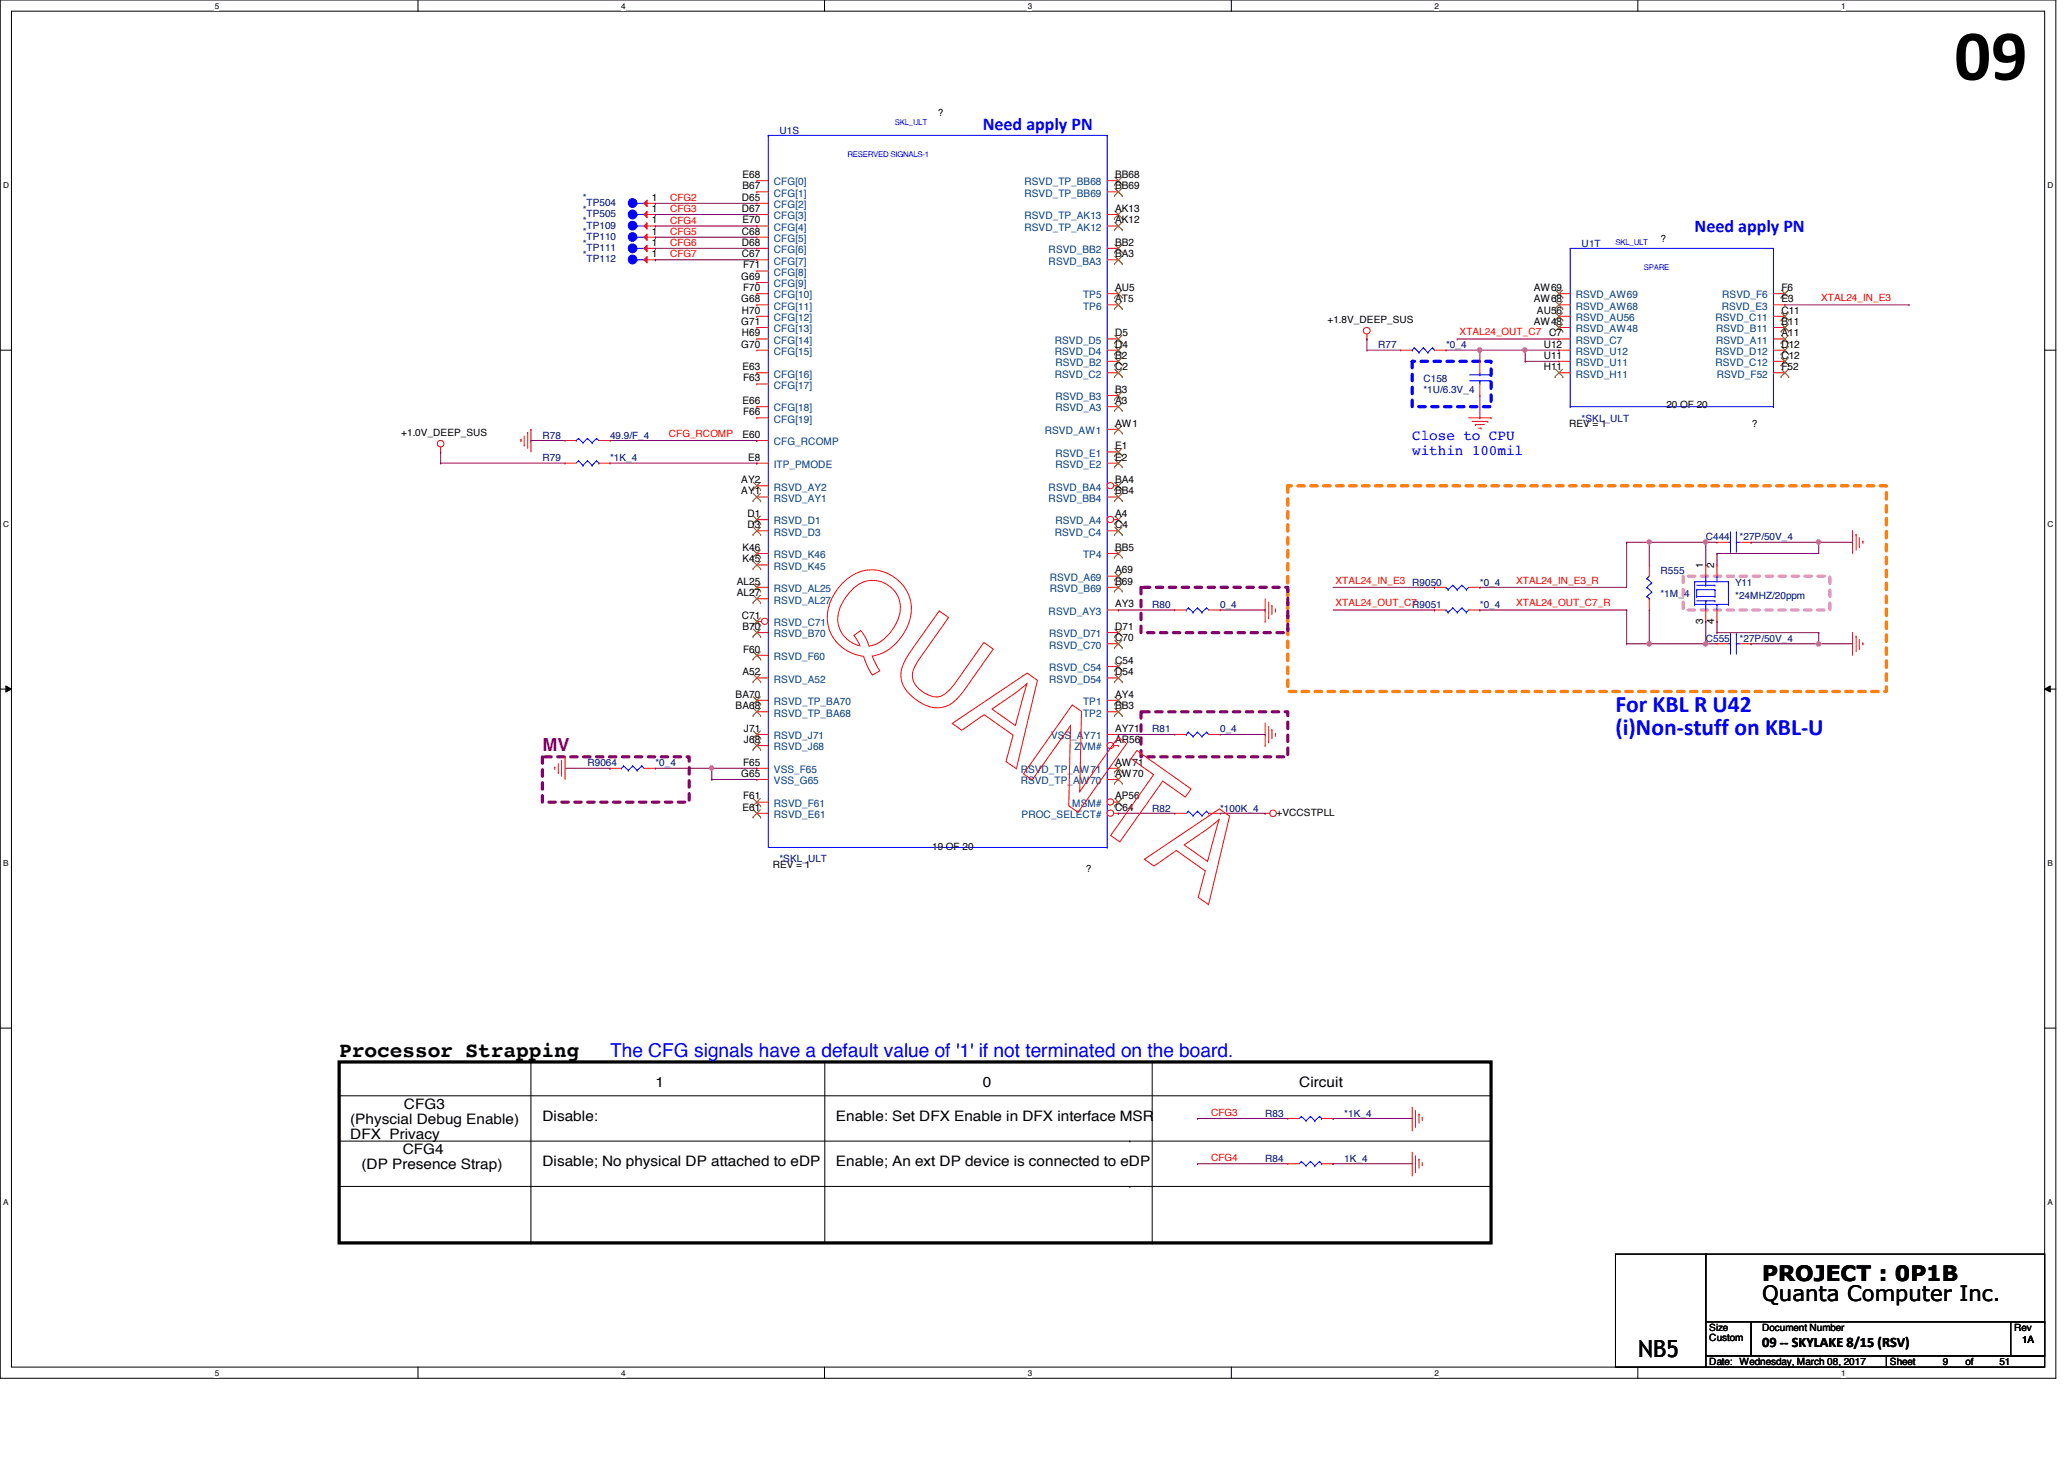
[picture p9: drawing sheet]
<svg xmlns="http://www.w3.org/2000/svg" width="297mm" height="210mm" viewBox="0 0 297 210" stroke-linecap="round" stroke-linejoin="round" font-family="sans-serif">
<defs><g id="words">
<text font-size="10.4" x="281.3" y="11.5">09</text>
<g font-size="3.4" fill="#00f">
<text x="232.5" y="102.4">For KBL R U42</text>
<text x="232.5" y="105.7">(i)Non-stuff on KBL-U</text>
</g>
<text font-size="3.4" x="235.8" y="195.2">NB5</text>
<g font-size="3">
<text x="48.8" y="152.1">Processor Strapping</text>
<text x="253.6" y="184.3">PROJECT : 0P1B</text>
<text x="253.6" y="187.2">Quanta Computer Inc.</text>
</g>
<text font-size="2.8" fill="#00f" x="87.8" y="152">The CFG signals have a default value of '1' if not terminated on the board.</text>
<g font-size="2.6" fill="#00f">
<text x="141.4" y="18.7">Need apply PN</text>
<text x="243.9" y="33.3">Need apply PN</text>
</g>
<text font-size="2.6" fill="#800080" x="78.1" y="108.1">MV</text>
<g font-size="2.1" fill="#00f">
<text x="203.2" y="63.4">Close to CPU</text>
<text x="203.2" y="65.4">within 100mil</text>
</g>
<g font-size="2.1">
<text x="50.4" y="161.7">(Physcial Debug Enable)</text>
<text x="58.1" y="159.6">CFG3</text>
<text x="78.1" y="161.2">Disable:</text>
<text x="94.3" y="156.3">1</text>
<text x="120.3" y="161.2">Enable: Set DFX Enable in DFX interface MSR</text>
<text x="141.4" y="156.3">0</text>
<text x="187" y="156.3">Circuit</text>
<text x="50.4" y="163.9">DFX Privacy</text>
<text x="58" y="166.1">CFG4</text>
<text x="78.1" y="167.7">Disable; No physical DP attached to eDP</text>
<text x="120.3" y="167.7">Enable; An ext DP device is connected to eDP</text>
<text x="52" y="168.2">(DP Presence Strap)</text>
<text x="253.6" y="193.8">09 -- SKYLAKE 8/15 (RSV)</text>
</g>
<g font-size="1.5">
<text x="93.8" y="28.9">1</text>
<text x="106.8" y="28.9">D65</text>
<text x="106.8" y="25.6">E68</text>
<text x="106.8" y="27.2">B67</text>
<text x="160.5" y="25.6">BB68</text>
<text x="160.5" y="27.2">BB69</text>
<text x="93.8" y="30.5">1</text>
<text x="93.8" y="32.1">1</text>
<text x="93.8" y="35.3">1</text>
<text x="93.8" y="33.7">1</text>
<text x="106.8" y="30.5">D67</text>
<text x="106.8" y="33.7">C68</text>
<text x="106.8" y="35.3">D68</text>
<text x="106.8" y="32.1">E70</text>
<text x="160.5" y="35.3">BB2</text>
<text x="160.5" y="30.5">AK13</text>
<text x="160.5" y="32.1">AK12</text>
<text x="93.8" y="37">1</text>
<text x="106.7" y="40.3">G69</text>
<text x="106.8" y="37">C67</text>
<text x="106.9" y="41.9">F70</text>
<text x="106.9" y="38.6">F71</text>
<text x="160.5" y="37">BA3</text>
<text x="160.5" y="41.9">AU5</text>
<text x="220.7" y="41.9">AW69</text>
<text x="256.4" y="41.9">F6</text>
<text x="106.7" y="43.5">G68</text>
<text x="106.7" y="46.7">G71</text>
<text x="106.8" y="45.1">H70</text>
<text x="160.5" y="43.5">AT5</text>
<text x="220.7" y="43.5">AW68</text>
<text x="220.7" y="46.7">AW48</text>
<text x="221.2" y="45.1">AU56</text>
<text x="256.4" y="43.5">E3</text>
<text x="256.4" y="45.1">C11</text>
<text x="256.4" y="46.7">B11</text>
<text x="106.7" y="50">G70</text>
<text x="106.8" y="48.4">H69</text>
<text x="106.8" y="53.3">E63</text>
<text x="160.5" y="48.4">D5</text>
<text x="160.5" y="50">D4</text>
<text x="160.5" y="51.6">B2</text>
<text x="160.5" y="53.3">C2</text>
<text x="222.2" y="50">U12</text>
<text x="222.2" y="51.6">U11</text>
<text x="222.2" y="53.3">H11</text>
<text x="223" y="48.4">C7</text>
<text x="256.4" y="48.4">A11</text>
<text x="256.4" y="50">D12</text>
<text x="256.4" y="51.6">C12</text>
<text x="256.4" y="53.3">F52</text>
<text x="106.8" y="58.1">E66</text>
<text x="106.9" y="54.9">F63</text>
<text x="106.9" y="59.7">F66</text>
<text x="160.5" y="56.5">B3</text>
<text x="160.5" y="58.1">A3</text>
<text x="106.8" y="63">E60</text>
<text x="160.5" y="64.6">E1</text>
<text x="160.5" y="61.4">AW1</text>
<text x="106.7" y="69.5">AY2</text>
<text x="106.7" y="71.1">AY1</text>
<text x="107.7" y="66.3">E8</text>
<text x="160.5" y="69.5">BA4</text>
<text x="160.5" y="71.1">BB4</text>
<text x="160.5" y="66.3">E2</text>
<text x="107.6" y="74.4">D1</text>
<text x="107.6" y="76">D3</text>
<text x="160.5" y="74.4">A4</text>
<text x="160.5" y="76">C4</text>
<text x="106.8" y="79.2">K46</text>
<text x="106.8" y="80.9">K45</text>
<text x="160.5" y="82.5">A69</text>
<text x="160.5" y="79.2">BB5</text>
<text x="245.1" y="81.7" transform="rotate(-90 245.1 81.7)">1</text>
<text x="246.7" y="81.7" transform="rotate(-90 246.7 81.7)">2</text>
<text x="106" y="84.1">AL25</text>
<text x="106" y="85.8">AL27</text>
<text x="106.8" y="89">C71</text>
<text x="160.5" y="84.1">B69</text>
<text x="160.5" y="87.4">AY3</text>
<text x="245.1" y="89.7" transform="rotate(-90 245.1 89.7)">3</text>
<text x="246.7" y="89.7" transform="rotate(-90 246.7 89.7)">4</text>
<text x="106.8" y="90.6">B70</text>
<text x="106.9" y="93.9">F60</text>
<text x="160.5" y="90.6">D71</text>
<text x="160.5" y="92.2">C70</text>
<text x="160.5" y="95.5">C54</text>
<text x="105.9" y="100.4">BA70</text>
<text x="106.8" y="97.2">A52</text>
<text x="160.5" y="97.2">D54</text>
<text x="160.5" y="100.4">AY4</text>
<text x="105.9" y="102">BA68</text>
<text x="107.1" y="105.3">J71</text>
<text x="107.1" y="106.9">J68</text>
<text x="160.5" y="105.3">AY71</text>
<text x="160.5" y="102">BB3</text>
<text x="160.5" y="106.9">AR56</text>
<text x="106.7" y="111.8">G65</text>
<text x="106.9" y="110.2">F65</text>
<text x="160.5" y="110.2">AW71</text>
<text x="160.5" y="111.8">AW70</text>
<text x="106.8" y="116.6">E61</text>
<text x="106.9" y="115">F61</text>
<text x="160.5" y="115">AP56</text>
<text x="160.5" y="116.6">C64</text>
</g>
<g font-size="1.5" fill="#004080">
<text x="111.4" y="26.7">CFG[0]</text>
<text x="111.4" y="28.3">CFG[1]</text>
<text x="111.4" y="29.9">CFG[2]</text>
<text x="147.4" y="26.7">RSVD_TP_BB68</text>
<text x="147.4" y="28.3">RSVD_TP_BB69</text>
<text x="111.4" y="31.5">CFG[3]</text>
<text x="111.4" y="33.2">CFG[4]</text>
<text x="111.4" y="34.8">CFG[5]</text>
<text x="147.4" y="31.5">RSVD_TP_AK13</text>
<text x="147.4" y="33.2">RSVD_TP_AK12</text>
<text x="111.4" y="36.4">CFG[6]</text>
<text x="111.4" y="38.1">CFG[7]</text>
<text x="111.4" y="39.7">CFG[8]</text>
<text x="111.4" y="41.3">CFG[9]</text>
<text x="150.9" y="36.4">RSVD_BB2</text>
<text x="150.9" y="38.1">RSVD_BA3</text>
<text x="111.4" y="42.9">CFG[10]</text>
<text x="111.4" y="44.5">CFG[11]</text>
<text x="111.4" y="46.2">CFG[12]</text>
<text x="111.4" y="47.8">CFG[13]</text>
<text x="155.9" y="42.9">TP5</text>
<text x="155.9" y="44.5">TP6</text>
<text x="226.8" y="42.9">RSVD_AW69</text>
<text x="226.8" y="44.5">RSVD_AW68</text>
<text x="226.8" y="46.2">RSVD_AU56</text>
<text x="226.8" y="47.8">RSVD_AW48</text>
<text x="246.9" y="46.2">RSVD_C11</text>
<text x="247" y="47.8">RSVD_B11</text>
<text x="247.8" y="44.5">RSVD_E3</text>
<text x="247.9" y="42.9">RSVD_F6</text>
<text x="111.4" y="49.4">CFG[14]</text>
<text x="111.4" y="51.1">CFG[15]</text>
<text x="151.8" y="49.4">RSVD_D5</text>
<text x="151.8" y="51.1">RSVD_D4</text>
<text x="151.9" y="52.7">RSVD_B2</text>
<text x="226.8" y="49.4">RSVD_C7</text>
<text x="226.8" y="51.1">RSVD_U12</text>
<text x="226.8" y="52.7">RSVD_U11</text>
<text x="246.9" y="51.1">RSVD_D12</text>
<text x="246.9" y="52.7">RSVD_C12</text>
<text x="247" y="49.4">RSVD_A11</text>
<text x="111.4" y="54.3">CFG[16]</text>
<text x="111.4" y="59.2">CFG[18]</text>
<text x="111.4" y="55.9">CFG[17]</text>
<text x="151.8" y="54.3">RSVD_C2</text>
<text x="151.9" y="57.6">RSVD_B3</text>
<text x="151.9" y="59.2">RSVD_A3</text>
<text x="226.8" y="54.3">RSVD_H11</text>
<text x="247.1" y="54.3">RSVD_F52</text>
<text x="111.4" y="64.1">CFG_RCOMP</text>
<text x="111.4" y="60.8">CFG[19]</text>
<text x="150.4" y="62.4">RSVD_AW1</text>
<text x="151.9" y="65.7">RSVD_E1</text>
<text x="111.4" y="67.3">ITP_PMODE</text>
<text x="111.4" y="70.6">RSVD_AY2</text>
<text x="150.9" y="70.6">RSVD_BA4</text>
<text x="151.9" y="67.3">RSVD_E2</text>
<text x="111.4" y="72.2">RSVD_AY1</text>
<text x="111.4" y="75.4">RSVD_D1</text>
<text x="111.4" y="77">RSVD_D3</text>
<text x="150.9" y="72.2">RSVD_BB4</text>
<text x="151.8" y="77">RSVD_C4</text>
<text x="151.9" y="75.4">RSVD_A4</text>
<text x="111.4" y="80.3">RSVD_K46</text>
<text x="111.4" y="82">RSVD_K45</text>
<text x="151.1" y="83.6">RSVD_A69</text>
<text x="155.9" y="80.3">TP4</text>
<text x="111.4" y="85.2">RSVD_AL25</text>
<text x="111.4" y="86.8">RSVD_AL27</text>
<text x="150.9" y="88.4">RSVD_AY3</text>
<text x="151.1" y="85.2">RSVD_B69</text>
<text x="111.4" y="90.1">RSVD_C71</text>
<text x="111.4" y="91.7">RSVD_B70</text>
<text x="111.4" y="95">RSVD_F60</text>
<text x="151" y="91.7">RSVD_D71</text>
<text x="151" y="93.3">RSVD_C70</text>
<text x="111.4" y="101.4">RSVD_TP_BA70</text>
<text x="111.4" y="98.2">RSVD_A52</text>
<text x="151" y="96.6">RSVD_C54</text>
<text x="151" y="98.2">RSVD_D54</text>
<text x="155.9" y="101.4">TP1</text>
<text x="111.4" y="103.1">RSVD_TP_BA68</text>
<text x="111.4" y="106.3">RSVD_J71</text>
<text x="111.4" y="107.9">RSVD_J68</text>
<text x="151.3" y="106.3">VSS_AY71</text>
<text x="154.6" y="107.9">ZVM#</text>
<text x="155.9" y="103.1">TP2</text>
<text x="111.4" y="111.2">VSS_F65</text>
<text x="111.4" y="112.8">VSS_G65</text>
<text x="146.9" y="111.2">RSVD_TP_AW71</text>
<text x="146.9" y="112.8">RSVD_TP_AW70</text>
<text x="111.4" y="116.1">RSVD_F61</text>
<text x="111.4" y="117.7">RSVD_E61</text>
<text x="147" y="117.7">PROC_SELECT#</text>
<text x="154.3" y="116.1">MSM#</text>
</g>
<g font-size="1.4">
<text x="135" y="16.6">?</text>
<text x="239" y="34.8">?</text>
<text x="191" y="46.5">+1.8V_DEEP_SUS</text>
<text x="239.8" y="58.7">20 OF 20</text>
<text x="57.7" y="62.8">+1.0V_DEEP_SUS</text>
<text x="225.8" y="61.5">REV = 1</text>
<text x="252.1" y="61.5">?</text>
<text x="183.7" y="117.4">+VCCSTPLL</text>
<text x="111.2" y="124.9">REV = 1</text>
<text x="134.2" y="122.3">19 OF 20</text>
<text x="156.2" y="125.4">?</text>
<text x="246" y="191.5">Size</text>
<text x="253.6" y="191.5">Document Number</text>
<text x="289.9" y="191.5">Rev</text>
<text x="246" y="196.4">Date: Wednesday, March 08, 2017</text>
<text x="246" y="193">Custom</text>
<text x="272" y="196.4">Sheet</text>
<text x="279.6" y="196.4">9</text>
<text x="282.9" y="196.4">of</text>
<text x="287.7" y="196.4">51</text>
<text x="291" y="193.2">1A</text>
</g>
<g font-size="1.4" fill="#000080">
<text x="112.2" y="19.2">U1S</text>
<text x="83.9" y="29">*</text>
<text x="84.4" y="29.6">TP504</text>
<text x="83.9" y="30.6">*</text>
<text x="83.9" y="32.2">*</text>
<text x="83.9" y="35.5">*</text>
<text x="83.9" y="33.9">*</text>
<text x="84.4" y="31.2">TP505</text>
<text x="84.4" y="32.9">TP109</text>
<text x="84.4" y="34.5">TP110</text>
<text x="227.6" y="35.5">U1T</text>
<text x="83.9" y="37.1">*</text>
<text x="84.4" y="36.1">TP111</text>
<text x="84.4" y="37.8">TP112</text>
<text x="198.3" y="50.1">R77</text>
<text x="208.1" y="50.1">*0_4</text>
<text x="204.8" y="55">C158</text>
<text x="204.8" y="56.6">*1U/6.3V_4</text>
<text x="78.1" y="63.1">R78</text>
<text x="87.8" y="63.1">49.9/F_4</text>
<text x="227.6" y="60.7">*SKL_ULT</text>
<text x="78.1" y="66.4">R79</text>
<text x="87.8" y="66.4">*1K_4</text>
<text x="245.5" y="77.7">C444</text>
<text x="250.4" y="77.7">*27P/50V_4</text>
<text x="239" y="82.6">R555</text>
<text x="165.8" y="87.5">R80</text>
<text x="175.6" y="87.5">0_4</text>
<text x="203.2" y="87.5">R9051</text>
<text x="213" y="84.2">*0_4</text>
<text x="213" y="87.5">*0_4</text>
<text x="239" y="85.9">*1M_4</text>
<text x="249.7" y="84.2">Y11</text>
<text x="249.7" y="86.2">*24MHZ/20ppm</text>
<text x="245.5" y="92.4">C555</text>
<text x="250.4" y="92.4">*27P/50V_4</text>
<text x="165.8" y="105.4">R81</text>
<text x="175.6" y="105.4">0_4</text>
<text x="84.5" y="110.2">R9064</text>
<text x="94.3" y="110.2">*0_4</text>
<text x="165.8" y="116.8">R82</text>
<text x="175.6" y="116.8">*100K_4</text>
<text x="112.2" y="124.1">*SKL_ULT</text>
<text x="182.1" y="160.7">R83</text>
<text x="193.5" y="160.7">*1K_4</text>
<text x="182.1" y="167.1">R84</text>
<text x="193.5" y="167.1">1K_4</text>
</g>
<g font-size="1.4" fill="#f00">
<text x="96.4" y="28.9">CFG2</text>
<text x="96.4" y="32.2">CFG4</text>
<text x="96.4" y="30.5">CFG3</text>
<text x="96.4" y="35.4">CFG6</text>
<text x="96.4" y="33.8">CFG5</text>
<text x="96.4" y="37">CFG7</text>
<text x="262.1" y="43.3">XTAL24_IN_E3</text>
<text x="210.1" y="48.2">XTAL24_OUT_C7</text>
<text x="96.3" y="62.8">CFG_RCOMP</text>
<text x="192.2" y="83.9">XTAL24_IN_E3 R9050</text>
<text x="218.2" y="83.9">XTAL24_IN_E3_R</text>
<text x="192.2" y="87.2">XTAL24_OUT_C7</text>
<text x="218.2" y="87.2">XTAL24_OUT_C7_R</text>
<text x="174.3" y="160.6">CFG3</text>
<text x="174.3" y="167.1">CFG4</text>
</g>
<g font-size="1.2">
<text x="30.9" y="1.2">5</text>
<text x="89.4" y="1.2">4</text>
<text x="147.9" y="1.2">3</text>
<text x="206.5" y="1.2">2</text>
<text x="265" y="1.2">1</text>
<text x=".5" y="27.1">D</text>
<text x="294.7" y="27.1">D</text>
<text x=".5" y="75.8">C</text>
<text x="294.7" y="75.8">C</text>
<text x=".5" y="124.6">B</text>
<text x="294.7" y="124.6">B</text>
<text x=".5" y="173.4">A</text>
<text x="294.7" y="173.4">A</text>
<text x="30.9" y="197.9">5</text>
<text x="89.4" y="197.9">4</text>
<text x="147.9" y="197.9">3</text>
<text x="206.5" y="197.9">2</text>
<text x="265" y="197.9">1</text>
</g>
<g font-size="1.1" fill="#00f">
<text x="122" y="22.6">RESERVED SIGNALS-1</text>
<text x="128.8" y="18">SKL_ULT</text>
<text x="232.5" y="35.3">SKL_ULT</text>
<text x="236.6" y="38.8">SPARE</text>
</g>
</g></defs>
<path d="M0 0h295.9v198.3h-295.9zM1.6 1.6h292.7v195.1h-292.7z" fill="none" stroke="#000" stroke-width=".14"/>
<g fill="#fff">
<path d="M30.9 .2h.6v1.3h-.6z"/>
<path d="M30.9 196.8h.6v1.4h-.6z"/>
</g>
<path d="M60.2 0v1.6M60.2 196.7v1.6" fill="none" stroke="#000" stroke-width=".14"/>
<g fill="#fff">
<path d="M89.4 .2h.6v1.3h-.6z"/>
<path d="M89.4 196.8h.6v1.4h-.6z"/>
</g>
<path d="M118.7 0v1.6M118.7 196.7v1.6" fill="none" stroke="#000" stroke-width=".14"/>
<g fill="#fff">
<path d="M147.9 .2h.6v1.3h-.6z"/>
<path d="M147.9 196.8h.6v1.4h-.6z"/>
</g>
<path d="M177.2 0v1.6M177.2 196.7v1.6" fill="none" stroke="#000" stroke-width=".14"/>
<g fill="#fff">
<path d="M206.5 .2h.5v1.3h-.5z"/>
<path d="M206.5 196.8h.5v1.4h-.5z"/>
</g>
<path d="M235.7 0v1.6M235.7 196.7v1.6" fill="none" stroke="#000" stroke-width=".14"/>
<g fill="#fff">
<path d="M265 .2h.6v1.3h-.6z"/>
<path d="M265 196.8h.6v1.4h-.6z"/>
<path d="M.5 26h.8v1.3h-.8z"/>
<path d="M294.7 26h.8v1.3h-.8z"/>
<path d="M.5 74.8h.8v1.3h-.8z"/>
<path d="M294.7 74.8h.8v1.3h-.8z"/>
</g>
<path d="M0 50.4h1.6M294.3 50.4h1.6" fill="none" stroke="#000" stroke-width=".14"/>
<g fill="#fff">
<path d="M.5 123.5h.7v1.3h-.7z"/>
<path d="M294.7 123.5h.7v1.3h-.7z"/>
</g>
<path d="M0 99.1h1.6M.8 98.7l.8 .4-.8 .5zM294.3 99.1l.8-.4v.9zM294.3 99.1h1.6" fill="none" stroke="#000" stroke-width=".14"/>
<path d="M.8 98.7l.8 .4-.8 .5zM294.3 99.1l.8-.4v.9z" fill="#000"/>
<g fill="#fff">
<path d="M.5 172.3h.7v1.3h-.7z"/>
<path d="M294.7 172.3h.7v1.3h-.7z"/>
</g>
<g fill="none" stroke="#000" stroke-width=".14">
<path d="M0 147.9h1.6M48.8 157.6h165.8M76.4 152.8v26M118.7 152.8v26M165.8 152.8v26M214.6 157.6h.1M294.3 147.9h1.6M48.8 164.2h165.8M48.8 170.7h165.8M76.4 178.8h.1M118.7 178.8h.1M162.6 164.2h.1"/>
<path d="M162.6 170.7h.1M165.8 178.8h.1M214.6 164.2h.1M214.6 170.7h.1M232.5 180.4h13v16.3h-13zM245.5 180.4h48.8v9.8h-48.8zM245.5 190.2h6.5v4.9h-6.5zM245.5 195.1h26v1.6h-26zM252 190.2h42.3v4.9h-42.3zM271.5 195.1h22.8v1.6h-22.8zM289.4 190.2h4.9v4.9h-4.9z"/>
</g>
<path d="M48.8 152.8h165.8v26h-165.8z" fill="none" stroke="#000" stroke-width=".47"/>
<path d="M203.2 52h11.4v6.5h-11.4z" fill="none" stroke="#00f" stroke-width=".47" stroke-dasharray=".9 .9"/>
<path d="M242.2 82.9h21.2v4.9h-21.2z" fill="none" stroke="#ff80c0" stroke-width=".47" stroke-dasharray=".9 .9"/>
<path d="M185.3 69.9h86.2v29.6h-86.2z" fill="none" stroke="#ff8000" stroke-width=".47" stroke-dasharray=".9 .9"/>
<path d="M164.2 84.5h21.1v6.5h-21.1zM78.1 108.9h21.1v6.5h-21.1zM164.2 102.4h21.1v6.5h-21.1z" fill="none" stroke="#800080" stroke-width=".47" stroke-dasharray=".9 .9"/>
<g fill="none" stroke="#f00" stroke-width=".14">
<path d="M196.7 48.8h.1M196.7 48.1v.7M63.4 65h.1M63.4 64.3v.7M75 63.2h.1M75 63.2v.3M75.4 64.1h.1M75.4 62.7v1.4M75.9 62.2h.1M75.9 62.2v2.3M76.4 61.8h.1M76.4 61.8v3.2"/>
<path d="M211.4 60.1h3.2M211.8 60.6h2.3M212.3 61.1h.1M212.3 61.1h1.3M212.8 61.6h.3M213.1 61.6h.1M214.1 60.6h.1M214.6 60.1h.1M266.6 76.4h.1M266.6 76.4v3.2M267.1 76.9h.1M267.1 76.9v2.3"/>
<path d="M267.6 78.7h.1M267.6 77.3v1.4M268.1 77.9h.1M268.1 77.9v.3M182.1 89.4h.1M182.1 86.1v3.3M182.6 88.9h.1M182.6 86.6v2.3M183 87.1h.1M183 87.1v1.3M183.6 87.9h.1M183.6 87.6v.3"/>
<path d="M266.6 91h.1M266.6 91v3.3M267.1 91.5h.1M267.1 91.5v2.3M267.6 93.3h.1M267.6 92v1.3M268.1 92.5h.1M268.1 92.5v.3M79.8 110.4h.1M79.8 110.4v.3M80.3 111.2h.1M80.3 109.9v1.3"/>
<path d="M80.8 109.4h.1M80.8 109.4v2.3M81.3 108.9h.1M81.3 108.9v3.2M182.1 107.3h.1M182.1 117h.1M182.1 104v3.3M182.1 117h.6M182.6 106.8h.1M182.6 104.5v2.3M183 105h.1M183 105v1.3"/>
<path d="M183.6 105.8h.1M183.6 105.5v.3M203.2 159.3v3.3M203.7 159.8v2.3M203.2 169h.1M203.2 162.6h.1M203.2 165.8v3.2M203.7 168.6h.1M203.7 162.1h.1M203.7 166.3v2.3M204.2 166.8h.1M204.2 160.3h.1"/>
<path d="M204.2 160.3v1.3M204.2 166.8v1.3M204.7 167.6h.1M204.7 161.1h.1M204.7 160.7v.4M204.7 167.3v.3"/>
<circle cx="196.7" cy="47.6" r=".48"/>
<circle cx="63.4" cy="63.8" r=".47"/>
<circle cx="183.2" cy="117" r=".47"/>
</g>
<circle cx="91" cy="30.8" r=".63" fill="#00f"/>
<g fill="none" stroke="#00f" stroke-width=".14">
<path d="M91.7 30.9h.1M91.7 30.9h1"/>
<circle cx="91" cy="30.8" r=".63"/>
</g>
<path d="M93.1 30.4v.9l-.4-.4z" fill="#f00"/>
<g fill="none" stroke="#f00" stroke-width=".14">
<path d="M92.7 30.9l.4-.5v.9zM92.7 30.9h1.6M94.3 30.9h.1M224.4 42.2h.1M224.4 43.9h.1M224.4 45.5h.1M224.4 47.1h.1M224.4 48.8h.1M224.4 50.4h.1M224.4 52h.1M224.4 53.6h.1M224.4 42.2h1.6"/>
<path d="M224.4 43.9h1.6M224.4 45.5h1.6M224.4 47.1h1.6M224.4 48.8h1.6M224.4 50.4h1.6M224.4 52h1.6M224.4 53.6h1.6M255.2 42.2h1.7M255.2 43.9h1.7M255.2 45.5h1.7M255.2 47.1h1.7M255.2 48.8h1.7"/>
<path d="M255.2 50.4h1.7M255.2 52h1.7M255.2 53.6h1.7M256.9 42.2h.1M256.9 43.9h.1M256.9 45.5h.1M256.9 47.1h.1M256.9 48.8h.1M256.9 50.4h.1M256.9 52h.1M256.9 53.6h.1M81.3 66.6h.1"/>
<path d="M81.3 66.6h1.6M86.2 66.6h1.6M87.8 66.6h.1M237.4 81.3h.1M237.4 87.8h.1M237.4 81.3v1.6M237.4 86.1v1.7M245.5 81.3h.1M245.5 89.4h.1M245.5 81.3v1.6M245.5 87.8v1.6M247.1 89.4h.1"/>
<path d="M247.1 81.3h.1M247.1 81.3v1.6M247.1 87.8v1.6"/>
</g>
<g fill="none" stroke="#00f" stroke-width=".14">
<path d="M255.2 35.7h.1M255.2 35.7h-29.2v22.8M255.2 35.7v22.8M226 58.5h.1M226 58.5h29.2M255.2 58.5h.1M83.3 66.3h.1M83.3 66.3l-.4 .3M83.3 66.3l.6 .7M83.9 67h.1M84.5 66.3h.1M84.5 66.3l-.6 .7"/>
<path d="M84.5 66.3l.7 .7M85.2 67h.1M85.8 66.3h.1M85.8 66.3l-.6 .7M85.8 66.3l.4 .3M86.2 66.6h.1M237 83.2h.1M237 84.5h.1M237 85.8h.1M237 83.2l.7 .7M237 84.5l.7 .7M237 85.8l.4 .3"/>
<path d="M237.4 86.1h.1M237.4 82.9l-.4 .3M237.7 83.9h.1M237.7 85.2h.1M237.7 83.9l-.7 .6M237.7 85.2l-.7 .6M243.9 87h.1M243.9 83.7h.1M243.9 83.7v3.3M243.9 87h4.8M243.9 83.7h4.8M244.2 85.8h.1"/>
<path d="M244.2 84.8h.1M244.2 84.8v1M244.2 85.8h2.6M244.2 84.8h2.6M244.2 86.4h2.6M244.2 84.2h2.6M245.5 86.4h.1M245.5 84.2h.1M245.5 82.9v1.3M245.5 86.4v1.4M246.8 85.8h.1M246.8 84.8h.1"/>
<path d="M246.8 86.4h.1M246.8 84.2h.1M246.8 84.8v1M247.1 87h.1M247.1 82.9h.1M247.1 82.9v.8M247.1 87v.8M248.7 87h.1M248.7 83.9h.1M248.7 83.7h.1M248.7 83.7v3.3"/>
</g>
<g fill="none" stroke="#804000" stroke-width=".14">
<path d="M223.8 42.8h.1M223.8 44.4h.1M223.8 46.1h.1M223.8 47.7h.1M223.8 54.2h.1M223.9 41.7l1 1.1M223.9 43.3l1 1.1M223.9 45l1 1.1M223.9 46.6l1 1.1M223.9 53.1l1 1.1M224.9 41.7l-1.1 1.1M224.9 43.3l-1.1 1.1"/>
<path d="M224.9 45l-1.1 1.1M224.9 46.6l-1.1 1.1M224.9 53.1l-1.1 1.1M224.9 42.8h.1M224.9 44.4h.1M224.9 46.1h.1M224.9 47.7h.1M224.9 54.2h.1M256.3 42.8h.1M256.3 46.1h.1M256.3 47.7h.1M256.3 49.3h.1"/>
<path d="M256.3 50.9h.1M256.3 52.5h.1M256.3 54.2h.1M256.4 41.7l1 1.1M256.4 45l1 1.1M256.4 46.6l1 1.1M256.4 48.3l1 1M256.4 49.9l1 1M256.4 51.5l1 1M256.4 53.1l1 1.1M257.4 41.7l-1.1 1.1M257.4 45l-1.1 1.1"/>
<path d="M257.4 46.6l-1.1 1.1M257.4 48.3l-1.1 1M257.4 49.9l-1.1 1M257.4 51.5l-1.1 1M257.4 53.1l-1.1 1.1M257.4 42.8h.1M257.4 46.1h.1M257.4 47.7h.1M257.4 49.3h.1M257.4 50.9h.1M257.4 52.5h.1M257.4 54.2h.1"/>
</g>
<circle cx="91" cy="32.5" r=".63" fill="#00f"/>
<g fill="none" stroke="#00f" stroke-width=".14">
<path d="M91.7 32.5h.1M91.7 32.5h1"/>
<circle cx="91" cy="32.5" r=".63"/>
</g>
<path d="M93.1 32v1l-.4-.5z" fill="#f00"/>
<path d="M92.7 32.5l.4-.5v1zM92.7 32.5h1.6M94.3 32.5h.1" fill="none" stroke="#f00" stroke-width=".14"/>
<circle cx="91" cy="35.7" r=".63" fill="#00f"/>
<g fill="none" stroke="#00f" stroke-width=".14">
<path d="M91.7 35.7h.1M91.7 35.7h1"/>
<circle cx="91" cy="35.7" r=".63"/>
</g>
<path d="M93.1 35.3v.9l-.4-.5z" fill="#f00"/>
<g fill="none" stroke="#f00" stroke-width=".14">
<path d="M92.7 35.7l.4-.4v.9zM92.7 35.7h1.6M94.3 35.7h.1M169.1 87.8h.1M169.1 87.8h1.6M173.9 87.8h1.7M175.6 87.8h.1M206.5 84.5h.1M206.5 87.8h.1M206.5 87.8h1.6M206.5 84.5h1.6M211.4 87.8h1.6"/>
<path d="M211.4 84.5h1.6M213 84.5h.1M213 87.8h.1M87.8 110.5h.1M87.8 110.5h1.6M92.7 110.5h1.6M94.3 110.5h.1M185.3 160.9h.1M185.3 160.9h1.7M190.2 160.9h1.7M191.9 160.9h.1"/>
</g>
<g fill="none" stroke="#00f" stroke-width=".14">
<path d="M170.7 87.8h.1M171 87.5h.1M171 87.5l.7 .6M171 87.5l-.3 .3M171.7 88.1h.1M172.3 87.5h.1M172.3 87.5l.7 .6M172.3 87.5l-.6 .6M173 88.1h.1M173.6 87.5h.1M173.6 87.5l.3 .3M173.6 87.5l-.6 .6"/>
<path d="M208.1 84.5h.1M208.1 87.8h.1M208.1 84.5l.3 .3M208.1 87.8l.3 .3M208.4 84.8h.1M208.4 88.1h.1M209.1 84.2h.1M209.1 87.5h.1M209.1 84.2l.6 .6M209.1 84.2l-.7 .6M209.1 87.5l.6 .6M209.1 87.5l-.7 .6"/>
<path d="M209.7 84.8h.1M209.7 88.1h.1M210.4 84.2h.1M210.4 87.5h.1M210.4 84.2l.6 .6M210.4 84.2l-.7 .6M210.4 87.5l.6 .6M210.4 87.5l-.7 .6M211 84.8h.1M211 88.1h.1M211.4 84.5l-.4 .3M211.4 87.8l-.4 .3"/>
<path d="M89.4 110.5h.1M89.7 110.2h.1M89.7 110.2l.7 .6M89.7 110.2l-.3 .3M90.4 110.8h.1M91.1 110.2h.1M91.1 110.2l.6 .6M91.1 110.2l-.7 .6M91.7 110.8h.1M92.4 110.2h.1M92.4 110.2l.3 .3M92.4 110.2l-.7 .6"/>
<path d="M187.3 160.6h.1M187.3 160.6l-.3 .3M187.3 160.6l.7 .6M188 161.2h.1M188.6 160.6h.1M188.6 160.6l-.6 .6M188.6 160.6l.6 .6M189.2 161.2h.1M189.9 160.6h.1M189.9 160.6l-.7 .6M189.9 160.6l.3 .3M190.2 160.9h.1"/>
</g>
<circle cx="91" cy="37.3" r=".63" fill="#00f"/>
<g fill="none" stroke="#00f" stroke-width=".14">
<path d="M91.7 37.4h.1M91.7 37.4h1"/>
<circle cx="91" cy="37.3" r=".63"/>
</g>
<path d="M93.1 36.9v.9l-.4-.4z" fill="#f00"/>
<path d="M92.7 37.4l.4-.5v.9zM92.7 37.4h1.6M94.3 37.4h.1M213 52h.1M213 56.9h.1M213 52v1.6M213 55.2v1.7M169.1 117h.1M169.1 117h1.6M173.9 117h1.7M175.6 117h.1" fill="none" stroke="#f00" stroke-width=".14"/>
<g fill="none" stroke="#00f" stroke-width=".14">
<path d="M110.6 19.5h.1M110.6 19.5v102.4h48.7M110.6 19.5h48.7M159.3 19.5h.1M159.3 19.5v102.4M211.5 54.8h3M211.5 53.9h3M213 53.9h.1M213 54.8h.1M213 53.6v.3M213 54.8v.4M214.5 54.8h.1"/>
<path d="M214.5 53.9h.1M171 116.7h.1M171 116.7l-.3 .3M171 116.7l.7 .6M171.7 117.3h.1M172.3 116.7h.1M172.3 116.7l-.6 .6M172.3 116.7l.7 .6M173 117.3h.1M173.6 116.7h.1M173.6 116.7l-.6 .6M173.6 116.7l.3 .3"/>
<path d="M173.9 117h.1M159.3 121.9h.1"/>
</g>
<circle cx="159.8" cy="69.9" r=".46" fill="#fff"/>
<g fill="none" stroke="#f00" stroke-width=".14">
<path d="M159.3 35.7h1.6M159.3 37.4h1.6M159.3 26h1.6M159.3 27.6h1.6M160.9 35.7h.1M160.9 37.4h.1M160.9 26h.1M160.9 27.6h.1M159.3 71.5h1.6M160.3 69.9h.6M160.9 69.9h.1M160.9 71.5h.1"/>
<path d="M108.9 97.5h.1M108.9 97.5h1.7M159.3 82.9h1.6M159.3 84.5h1.6M159.3 97.5h1.6M159.3 91h1.6M159.3 92.6h1.6M159.3 95.9h1.6M160.9 82.9h.1M160.9 84.5h.1M160.9 91h.1M160.9 92.6h.1"/>
<path d="M160.9 95.9h.1M160.9 97.5h.1M108.9 100.8h.1M108.9 102.4h.1M108.9 105.7h.1M108.9 107.3h.1M108.9 110.5h.1M108.9 112.1h.1M108.9 100.8h1.7M108.9 102.4h1.7M108.9 105.7h1.7M108.9 107.3h1.7"/>
<path d="M108.9 110.5h1.7M108.9 112.1h1.7M159.3 100.8h1.6M159.3 102.4h1.6M159.3 105.7h1.6M159.3 110.5h1.6M159.3 112.1h1.6M160.9 105.7h.1M160.9 110.5h.1M160.9 112.1h.1M160.9 100.8h.1M160.9 102.4h.1"/>
<circle cx="159.8" cy="69.9" r=".46"/>
</g>
<g fill="none" stroke="#804000" stroke-width=".14">
<path d="M160.4 36.3h.1M160.4 37.9h.1M160.4 26.5h.1M160.4 28.2h.1M160.4 35.2l1.1 1.1M160.4 36.9l1.1 1M160.4 25.5l1.1 1M160.4 27.1l1.1 1.1M161.5 35.2l-1.1 1.1M161.5 36.9l-1.1 1M161.5 25.5l-1.1 1M161.5 27.1l-1.1 1.1"/>
<path d="M161.5 36.3h.1M161.5 37.9h.1M161.5 26.5h.1M161.5 28.2h.1M160.4 70.4h.1M160.4 72.1h.1M160.4 69.4l1.1 1M160.4 71l1.1 1.1M161.5 69.4l-1.1 1M161.5 71l-1.1 1.1M161.5 70.4h.1M161.5 72.1h.1"/>
<path d="M108.4 98.1h.1M108.4 97l1.1 1.1M109.4 97l-1 1.1M109.5 98.1h.1M160.4 83.4h.1M160.4 85h.1M160.4 91.6h.1M160.4 93.2h.1M160.4 96.4h.1M160.4 98.1h.1M160.4 82.4l1.1 1M160.4 84l1.1 1"/>
<path d="M160.4 90.5l1.1 1.1M160.4 92.1l1.1 1.1M160.4 95.4l1.1 1M160.4 97l1.1 1.1M161.5 82.4l-1.1 1M161.5 84l-1.1 1M161.5 90.5l-1.1 1.1M161.5 92.1l-1.1 1.1M161.5 95.4l-1.1 1M161.5 97l-1.1 1.1M161.5 83.4h.1M161.5 85h.1"/>
<path d="M161.5 91.6h.1M161.5 93.2h.1M161.5 96.4h.1M161.5 98.1h.1M108.4 101.3h.1M108.4 103h.1M108.4 106.2h.1M108.4 107.8h.1M108.4 100.2l1.1 1.1M108.4 101.9l1.1 1.1M108.4 105.2l1.1 1M108.4 106.8l1.1 1"/>
<path d="M109.4 100.2l-1 1.1M109.4 101.9l-1 1.1M109.4 105.2l-1 1M109.4 106.8l-1 1M109.5 101.3h.1M109.5 103h.1M109.5 106.2h.1M109.5 107.8h.1M160.4 111.1h.1M160.4 112.7h.1M160.4 101.3h.1M160.4 103h.1"/>
<path d="M160.4 110l1.1 1.1M160.4 111.6l1.1 1.1M160.4 100.2l1.1 1.1M160.4 101.9l1.1 1.1M161.5 110l-1.1 1.1M161.5 111.6l-1.1 1.1M161.5 100.2l-1.1 1.1M161.5 101.9l-1.1 1.1M161.5 111.1h.1M161.5 112.7h.1M161.5 101.3h.1M161.5 103h.1"/>
</g>
<circle cx="110.1" cy="89.4" r=".46" fill="#fff"/>
<g fill="none" stroke="#f00" stroke-width=".14">
<path d="M108.9 66.6h.1M108.9 66.6h1.7M159.3 66.6h1.6M159.3 65h1.6M160.9 65h.1M160.9 66.6h.1M108.9 89.4h.1M108.9 91h.1M108.9 94.3h.1M108.9 89.4h.7M108.9 91h1.7M108.9 94.3h1.7"/>
<path d="M108.9 115.4h.1M108.9 117h.1M108.9 115.4h1.7M108.9 117h1.7"/>
<circle cx="110.1" cy="89.4" r=".46"/>
</g>
<g fill="none" stroke="#804000" stroke-width=".14">
<path d="M160.4 65.6h.1M160.4 67.2h.1M160.4 64.5l1.1 1.1M160.4 66.1l1.1 1.1M161.5 64.5l-1.1 1.1M161.5 66.1l-1.1 1.1M161.5 65.6h.1M161.5 67.2h.1M108.4 90h.1M108.4 91.6h.1M108.4 94.8h.1M108.4 88.9l1.1 1.1"/>
<path d="M108.4 90.5l1.1 1.1M108.4 93.8l1.1 1M109.4 88.9l-1 1.1M109.4 90.5l-1 1.1M109.4 93.8l-1 1M109.5 90h.1M109.5 91.6h.1M109.5 94.8h.1M108.4 116h.1M108.4 117.6h.1M108.4 114.9l1.1 1.1M108.4 116.5l1.1 1.1"/>
<path d="M109.4 114.9l-1 1.1M109.4 116.5l-1 1.1M109.5 116h.1M109.5 117.6h.1"/>
</g>
<circle cx="159.8" cy="115.4" r=".46" fill="#fff"/>
<g fill="none" stroke="#f00" stroke-width=".14">
<path d="M108.9 26h.1M108.9 27.6h.1M108.9 29.3h.1M108.9 30.9h.1M108.9 32.5h.1M108.9 34.1h.1M108.9 35.7h.1M108.9 37.4h.1M108.9 39h.1M108.9 26h1.7M108.9 27.6h1.7M108.9 29.3h1.7"/>
<path d="M108.9 30.9h1.7M108.9 32.5h1.7M108.9 34.1h1.7M108.9 35.7h1.7M108.9 37.4h1.7M108.9 39h1.7M159.3 30.9h1.6M159.3 32.5h1.6M160.9 30.9h.1M160.9 32.5h.1M108.9 42.2h.1M108.9 43.9h.1"/>
<path d="M108.9 45.5h.1M108.9 47.1h.1M108.9 48.8h.1M108.9 50.4h.1M108.9 40.6h.1M108.9 53.6h.1M108.9 58.5h.1M108.9 55.2h.1M108.9 42.2h1.7M108.9 43.9h1.7M108.9 45.5h1.7M108.9 47.1h1.7"/>
<path d="M108.9 48.8h1.7M108.9 50.4h1.7M108.9 40.6h1.7M108.9 53.6h1.7M108.9 58.5h1.7M108.9 55.2h1.7M159.3 42.2h1.6M159.3 43.9h1.6M159.3 48.8h1.6M159.3 50.4h1.6M159.3 53.6h1.6M159.3 58.5h1.6"/>
<path d="M159.3 52h1.6M159.3 56.9h1.6M160.9 48.8h.1M160.9 50.4h.1M160.9 52h.1M160.9 53.6h.1M160.9 42.2h.1M160.9 43.9h.1M160.9 56.9h.1M160.9 58.5h.1M108.9 63.4h.1M108.9 60.1h.1"/>
<path d="M108.9 63.4h1.7M108.9 60.1h1.7M159.3 79.6h1.6M160.9 79.6h.1M159.3 87.8h1.6M160.9 87.8h.1M160.3 115.4h.6M160.9 115.4h.1"/>
<circle cx="159.8" cy="115.4" r=".46"/>
</g>
<g fill="none" stroke="#804000" stroke-width=".14">
<path d="M160.4 31.4h.1M160.4 33.1h.1M160.4 30.4l1.1 1M160.4 32l1.1 1.1M161.5 30.4l-1.1 1M161.5 32l-1.1 1.1M161.5 31.4h.1M161.5 33.1h.1M160.4 49.3h.1M160.4 50.9h.1M160.4 52.5h.1M160.4 54.2h.1"/>
<path d="M160.4 42.8h.1M160.4 44.4h.1M160.4 57.4h.1M160.4 59.1h.1M160.4 48.3l1.1 1M160.4 49.9l1.1 1M160.4 51.5l1.1 1M160.4 53.1l1.1 1.1M160.4 41.7l1.1 1.1M160.4 43.3l1.1 1.1M160.4 56.4l1.1 1M160.4 58l1.1 1.1"/>
<path d="M161.5 48.3l-1.1 1M161.5 49.9l-1.1 1M161.5 51.5l-1.1 1M161.5 53.1l-1.1 1.1M161.5 41.7l-1.1 1.1M161.5 43.3l-1.1 1.1M161.5 56.4l-1.1 1M161.5 58l-1.1 1.1M161.5 49.3h.1M161.5 50.9h.1M161.5 52.5h.1M161.5 54.2h.1"/>
<path d="M161.5 42.8h.1M161.5 44.4h.1M161.5 57.4h.1M161.5 59.1h.1M160.4 79.1l1.1 1.1M161.5 79.1l-1.1 1.1M160.4 80.2h.1M161.5 80.2h.1M160.4 116h.1M160.4 114.9l1.1 1.1M161.5 114.9l-1.1 1.1M161.5 116h.1"/>
</g>
<circle cx="159.8" cy="117" r=".46" fill="#fff"/>
<g fill="none" stroke="#f00" stroke-width=".14">
<path d="M108.9 69.9h.1M108.9 71.5h.1M108.9 74.8h.1M108.9 76.4h.1M108.9 79.6h.1M108.9 69.9h1.7M108.9 71.5h1.7M108.9 74.8h1.7M108.9 76.4h1.7M108.9 79.6h1.7M159.3 61.8h1.6M160.9 61.8h.1"/>
<path d="M108.9 84.5h.1M108.9 81.3h.1M108.9 86.1h.1M108.9 84.5h1.7M108.9 81.3h1.7M108.9 86.1h1.7M160.3 117h.6M160.9 117h.1"/>
<circle cx="159.8" cy="117" r=".46"/>
</g>
<g fill="none" stroke="#804000" stroke-width=".14">
<path d="M108.4 70.4h.1M108.4 72.1h.1M108.4 75.3h.1M108.4 76.9h.1M108.4 69.4l1.1 1M108.4 71l1.1 1.1M108.4 74.3l1.1 1M108.4 75.9l1.1 1M108.4 79.1l1.1 1.1M109.4 69.4l-1 1M109.4 71l-1 1.1M109.4 74.3l-1 1"/>
<path d="M109.4 75.9l-1 1M109.4 79.1l-1 1.1M109.5 70.4h.1M109.5 72.1h.1M109.5 75.3h.1M109.5 76.9h.1M160.4 62.3h.1M160.4 61.3l1.1 1M161.5 61.3l-1.1 1M161.5 62.3h.1M108.4 80.2h.1M108.4 85h.1"/>
<path d="M108.4 81.8h.1M108.4 86.7h.1M108.4 84l1.1 1M108.4 80.8l1.1 1M108.4 85.6l1.1 1.1M109.4 84l-1 1M109.4 80.8l-1 1M109.4 85.6l-1 1.1M109.5 80.2h.1M109.5 85h.1M109.5 81.8h.1M109.5 86.7h.1"/>
</g>
<circle cx="159.8" cy="74.7" r=".46" fill="#fff"/>
<g fill="none" stroke="#f00" stroke-width=".14">
<path d="M159.3 76.4h1.6M160.3 74.8h.6M160.9 74.8h.1M160.9 76.4h.1"/>
<circle cx="159.8" cy="74.7" r=".46"/>
</g>
<path d="M160.4 75.3h.1M160.4 76.9h.1M160.4 74.3l1.1 1M160.4 75.9l1.1 1M161.5 74.3l-1.1 1M161.5 75.9l-1.1 1M161.5 75.3h.1M161.5 76.9h.1" fill="none" stroke="#804000" stroke-width=".14"/>
<circle cx="159.8" cy="107.2" r=".46" fill="#fff"/>
<g fill="none" stroke="#f00" stroke-width=".14">
<path d="M201.6 50.4h.1M201.6 50.4h1.6M206.5 50.4h1.6M208.1 50.4h.1M247.1 92.6h.1M247.1 92.6h1.6M250.4 92.6h1.6M252 92.6h.1M160.3 107.3h.6M160.9 107.3h.1M169.1 105.7h.1M169.1 105.7h1.6"/>
<path d="M173.9 105.7h1.7M175.6 105.7h.1M185.3 167.4h.1M185.3 167.4h1.7M190.2 167.4h1.7M191.9 167.4h.1"/>
<circle cx="159.8" cy="107.2" r=".46"/>
</g>
<g fill="none" stroke="#00f" stroke-width=".14">
<path d="M203.2 50.4h.1M203.5 50h.1M203.5 50l.7 .7M203.5 50l-.3 .4M204.2 50.7h.1M204.8 50h.1M204.8 50l.7 .7M204.8 50l-.6 .7M205.5 50.7h.1M206.2 50h.1M206.2 50l.3 .4M206.2 50l-.7 .7"/>
<path d="M248.7 92.6h.3M249 92.6h.1M249 91.2h.1M249 91.2v2.9M249.9 91.2h.1M249.9 92.6h.1M249.9 92.6h.5M249.9 91.2v2.9M170.7 105.7h.1M171 105.3h.1M171 105.3l.7 .7M171 105.3l-.3 .4"/>
<path d="M171.7 106h.1M172.3 105.3h.1M172.3 105.3l.7 .7M172.3 105.3l-.6 .7M173 106h.1M173.6 105.3h.1M173.6 105.3l.3 .4M173.6 105.3l-.6 .7M187.3 167.1h.1M187.3 167.1l-.3 .3M187.3 167.1l.7 .6M188 167.7h.1"/>
<path d="M188.6 167.1h.1M188.6 167.1l-.6 .6M188.6 167.1l.6 .6M189.2 167.7h.1M189.9 167.1h.1M189.9 167.1l-.7 .6M189.9 167.1l.3 .3M190.2 167.4h.1"/>
</g>
<circle cx="91" cy="29.2" r=".63" fill="#00f"/>
<g fill="none" stroke="#00f" stroke-width=".14">
<path d="M91.7 29.3h.1M91.7 29.3h1"/>
<circle cx="91" cy="29.2" r=".63"/>
</g>
<path d="M93.1 28.8v.9l-.4-.4z" fill="#f00"/>
<path d="M92.7 29.3l.4-.5v.9zM92.7 29.3h1.6M94.3 29.3h.1" fill="none" stroke="#f00" stroke-width=".14"/>
<circle cx="91" cy="34.1" r=".62" fill="#00f"/>
<g fill="none" stroke="#00f" stroke-width=".14">
<path d="M91.7 34.1h.1M91.7 34.1h1"/>
<circle cx="91" cy="34.1" r=".62"/>
</g>
<path d="M93.1 33.7v.9l-.4-.5z" fill="#f00"/>
<path d="M92.7 34.1l.4-.4v.9zM92.7 34.1h1.6M94.3 34.1h.1M81.3 63.4h.1M81.3 63.4h1.6M86.2 63.4h1.6M87.8 63.4h.1M247.1 78h.1M247.1 78h1.6M250.4 78h1.6M252 78h.1" fill="none" stroke="#f00" stroke-width=".14"/>
<g fill="none" stroke="#00f" stroke-width=".14">
<path d="M82.9 63.4h.1M83.3 63.1h.1M83.3 63.1l.6 .6M83.3 63.1l-.4 .3M83.9 63.7h.1M84.5 63.1h.1M84.5 63.1l.7 .6M84.5 63.1l-.6 .6M85.2 63.7h.1M85.8 63.1h.1M85.8 63.1l.4 .3M85.8 63.1l-.6 .6"/>
<path d="M248.7 78h.3M249 78h.1M249 76.5h.1M249 76.5v3M249.9 76.5h.1M249.9 78h.1M249.9 78h.5M249.9 76.5v3"/>
</g>
<g fill="none" stroke="#800040" stroke-width=".14">
<path d="M94.3 32.5h.1M94.3 30.9h.1M94.3 32.5h14.6M94.3 30.9h14.6M196.7 50.4h.1M196.7 48.8h.1M196.7 50.4h4.9M196.7 48.8v1.6M208.1 50.4h11.4M213 50.4h.1M213 52h.1M213 50.4v1.6"/>
<path d="M219.5 50.4h.1M63.4 66.6h.1M63.4 65h.1M63.4 66.6h17.9M63.4 65v1.6M76.4 63.4h.1M76.4 63.4h4.9M160.9 87.8h.1M160.9 87.8h8.2M160.9 117h.1M160.9 105.7h.1M160.9 117h8.2"/>
<path d="M160.9 105.7h8.2M172.3 167.4h.1M172.3 160.9h.1M172.3 167.4h13M172.3 160.9h13M191.9 167.4h.1M191.9 160.9h.1M191.9 167.4h11.3M191.9 160.9h11.3"/>
</g>
<circle cx="213" cy="50.4" r=".32" fill="#f0f"/>
<circle cx="213" cy="50.4" r=".32" fill="none" stroke="#f0f" stroke-width=".14"/>
<path d="M213 56.9v3.2M219.5 52h.1M219.5 50.4h.1M219.5 52h4.9M219.5 50.4v1.6M219.5 50.4h4.9M224.4 50.4h.1M213 60.1h.1" fill="none" stroke="#800040" stroke-width=".14"/>
<circle cx="219.4" cy="50.4" r=".31" fill="#f0f"/>
<circle cx="219.4" cy="50.4" r=".31" fill="none" stroke="#f0f" stroke-width=".14"/>
<g fill="none" stroke="#800040" stroke-width=".14">
<path d="M234.1 78h.1M234.1 78h11.4M237.4 78h.1M237.4 78v3.3M247.1 79.6h.1M261.7 78h.1M261.7 78h4.9M261.7 78v1.6h-14.6M234.1 92.6h.1M234.1 92.6h3.3M247.1 91h.1M247.1 91h14.6"/>
<path d="M261.7 91h.1M261.7 92.6h.1M261.7 91v1.6M261.7 92.6h4.9"/>
</g>
<circle cx="245.5" cy="78" r=".31" fill="#f0f"/>
<circle cx="245.5" cy="78" r=".31" fill="none" stroke="#f0f" stroke-width=".14"/>
<circle cx="237.3" cy="78" r=".31" fill="#f0f"/>
<circle cx="237.3" cy="78" r=".31" fill="none" stroke="#f0f" stroke-width=".14"/>
<path d="M234.1 78h.1M234.1 78v6.5M245.5 78h.1M245.5 78h1.6M234.1 87.8h.1M234.1 87.8v4.8M237.4 92.6h.1M237.4 92.6h9.7M245.5 92.6h.1" fill="none" stroke="#800040" stroke-width=".14"/>
<circle cx="245.5" cy="92.6" r=".31" fill="#f0f"/>
<circle cx="245.5" cy="92.6" r=".31" fill="none" stroke="#f0f" stroke-width=".14"/>
<circle cx="237.3" cy="92.6" r=".31" fill="#f0f"/>
<circle cx="237.3" cy="92.6" r=".31" fill="none" stroke="#f0f" stroke-width=".14"/>
<path d="M245.5 78h.1M245.5 78v3.3M252 78h.1M252 78h9.7M237.4 92.6h.1M237.4 87.8v4.8M245.5 89.4h.1M245.5 89.4v3.2" fill="none" stroke="#800040" stroke-width=".14"/>
<circle cx="261.7" cy="78" r=".31" fill="#f0f"/>
<circle cx="261.7" cy="78" r=".31" fill="none" stroke="#f0f" stroke-width=".14"/>
<path d="M247.1 89.4h.1M247.1 89.4v1.6M252 92.6h.1M252 92.6h9.7" fill="none" stroke="#800040" stroke-width=".14"/>
<circle cx="261.7" cy="92.6" r=".31" fill="#f0f"/>
<circle cx="261.7" cy="92.6" r=".31" fill="none" stroke="#f0f" stroke-width=".14"/>
<g fill="none" stroke="#800040" stroke-width=".14">
<path d="M94.3 29.3h.1M94.3 35.7h.1M94.3 37.4h.1M94.3 34.1h.1M94.3 29.3h14.6M94.3 35.7h14.6M94.3 37.4h14.6M94.3 34.1h14.6M209.7 48.8h.1M209.7 48.8h14.7M256.9 43.9h17.8M274.7 43.9h.1"/>
<path d="M87.8 63.4h21.1M87.8 66.6h21.1M108.9 63.4h.1M108.9 66.6h.1M247.1 79.6h.1M247.1 79.6v1.7M175.6 87.8h6.5M182.1 87.8h.1M191.9 87.8h14.6M191.9 84.5h14.6M206.5 84.5h.1M206.5 87.8h.1"/>
<path d="M213 84.5h.1M213 87.8h.1M213 87.8h21.1M213 84.5h21.1M81.3 110.5h6.5M87.8 110.5h.1M94.3 110.5h8.1M102.4 110.5h.1M175.6 105.7h6.5M175.6 117h6.5M182.1 105.7h.1M182.1 117h.1"/>
</g>
<circle cx="102.4" cy="110.5" r=".3" fill="#f0f"/>
<circle cx="102.4" cy="110.5" r=".3" fill="none" stroke="#f0f" stroke-width=".14"/>
<path d="M102.4 112.1h.1M102.4 110.5h.1M102.4 112.1h6.5M102.4 110.5v1.6M102.4 110.5h6.5M108.9 110.5h.1" fill="none" stroke="#800040" stroke-width=".14"/>
<circle cx="213" cy="50.4" r=".32" fill="#f0f"/>
<circle cx="213" cy="50.4" r=".32" fill="none" stroke="#f0f" stroke-width=".14"/>
<circle cx="219.4" cy="50.4" r=".31" fill="#f0f"/>
<circle cx="219.4" cy="50.4" r=".31" fill="none" stroke="#f0f" stroke-width=".14"/>
<circle cx="245.5" cy="78" r=".31" fill="#f0f"/>
<circle cx="245.5" cy="78" r=".31" fill="none" stroke="#f0f" stroke-width=".14"/>
<circle cx="237.3" cy="78" r=".31" fill="#f0f"/>
<circle cx="237.3" cy="78" r=".31" fill="none" stroke="#f0f" stroke-width=".14"/>
<circle cx="245.5" cy="92.6" r=".31" fill="#f0f"/>
<circle cx="245.5" cy="92.6" r=".31" fill="none" stroke="#f0f" stroke-width=".14"/>
<circle cx="237.3" cy="92.6" r=".31" fill="#f0f"/>
<circle cx="237.3" cy="92.6" r=".31" fill="none" stroke="#f0f" stroke-width=".14"/>
<circle cx="261.7" cy="78" r=".31" fill="#f0f"/>
<circle cx="261.7" cy="78" r=".31" fill="none" stroke="#f0f" stroke-width=".14"/>
<circle cx="261.7" cy="92.6" r=".31" fill="#f0f"/>
<circle cx="261.7" cy="92.6" r=".31" fill="none" stroke="#f0f" stroke-width=".14"/>
<circle cx="102.4" cy="110.5" r=".3" fill="#f0f"/>
<circle cx="102.4" cy="110.5" r=".3" fill="none" stroke="#f0f" stroke-width=".14"/>
<path d="M121.2 84a5.7 5.7 0 0 1 7.8-.7 5.7 5.7 0 0 1 1.1 7.7 6.7 6.7 0 0 1-4.6 3.4l1.1 2.1-1.1 .6-.7-1.2-.5-1.5a5.7 5.7 0 0 1-4.2-9zM122.6 84.9a4 4 0 0 1 5.4-.6 4 4 0 0 1 1 5.3 5.8 5.8 0 0 1-4 3.4l-.5-1.4-.6-.9-1 .7 .5 .7 .4 .8a4 4 0 0 1-2.5-6.4zM135.2 87.9l1.3 .9-4.4 6.2a2.92 2.92 0 0 0-.4 3.4 4.2 4.2 0 0 0 3.5 1.8 4.7 4.7 0 0 0 2.4-2.1l4-5.7 1.3 1-4 5.7a5.8 5.8 0 0 1-3.3 2.7 5.8 5.8 0 0 1-5.4-2.8 3.9 3.9 0 0 1 .3-4.4zM137 104.1l10.8-7.3 1.5 1.1-3 12.7-1.5-1 1-3.8-4.2-3-3.2 2.3zM142.8 102l3.1-2.1 1.9-1.5-1.7 6zM154.3 101.4l1.3 1-.2 11.5 5.5-7.8 1.3 .9-7.1 9.9-1.3-1 .3-11.5-5.6 7.8-1.2-.9zM163.6 108l7.8 5.5-.8 1.2-3.3-2.3-6.1 8.7-1.4-.9 6.2-8.7-3.2-2.3zM164.7 123.6l10.8-7.2 1.5 1-3.1 12.8-1.5-1.1 1.1-3.8-4.2-2.9-3.2 2.2zM170.4 121.6l3.1-2.2 1.9-1.5-1.6 6z" fill="none" stroke="#f00" stroke-width=".14"/>
<use href="#words"/>
</svg>
